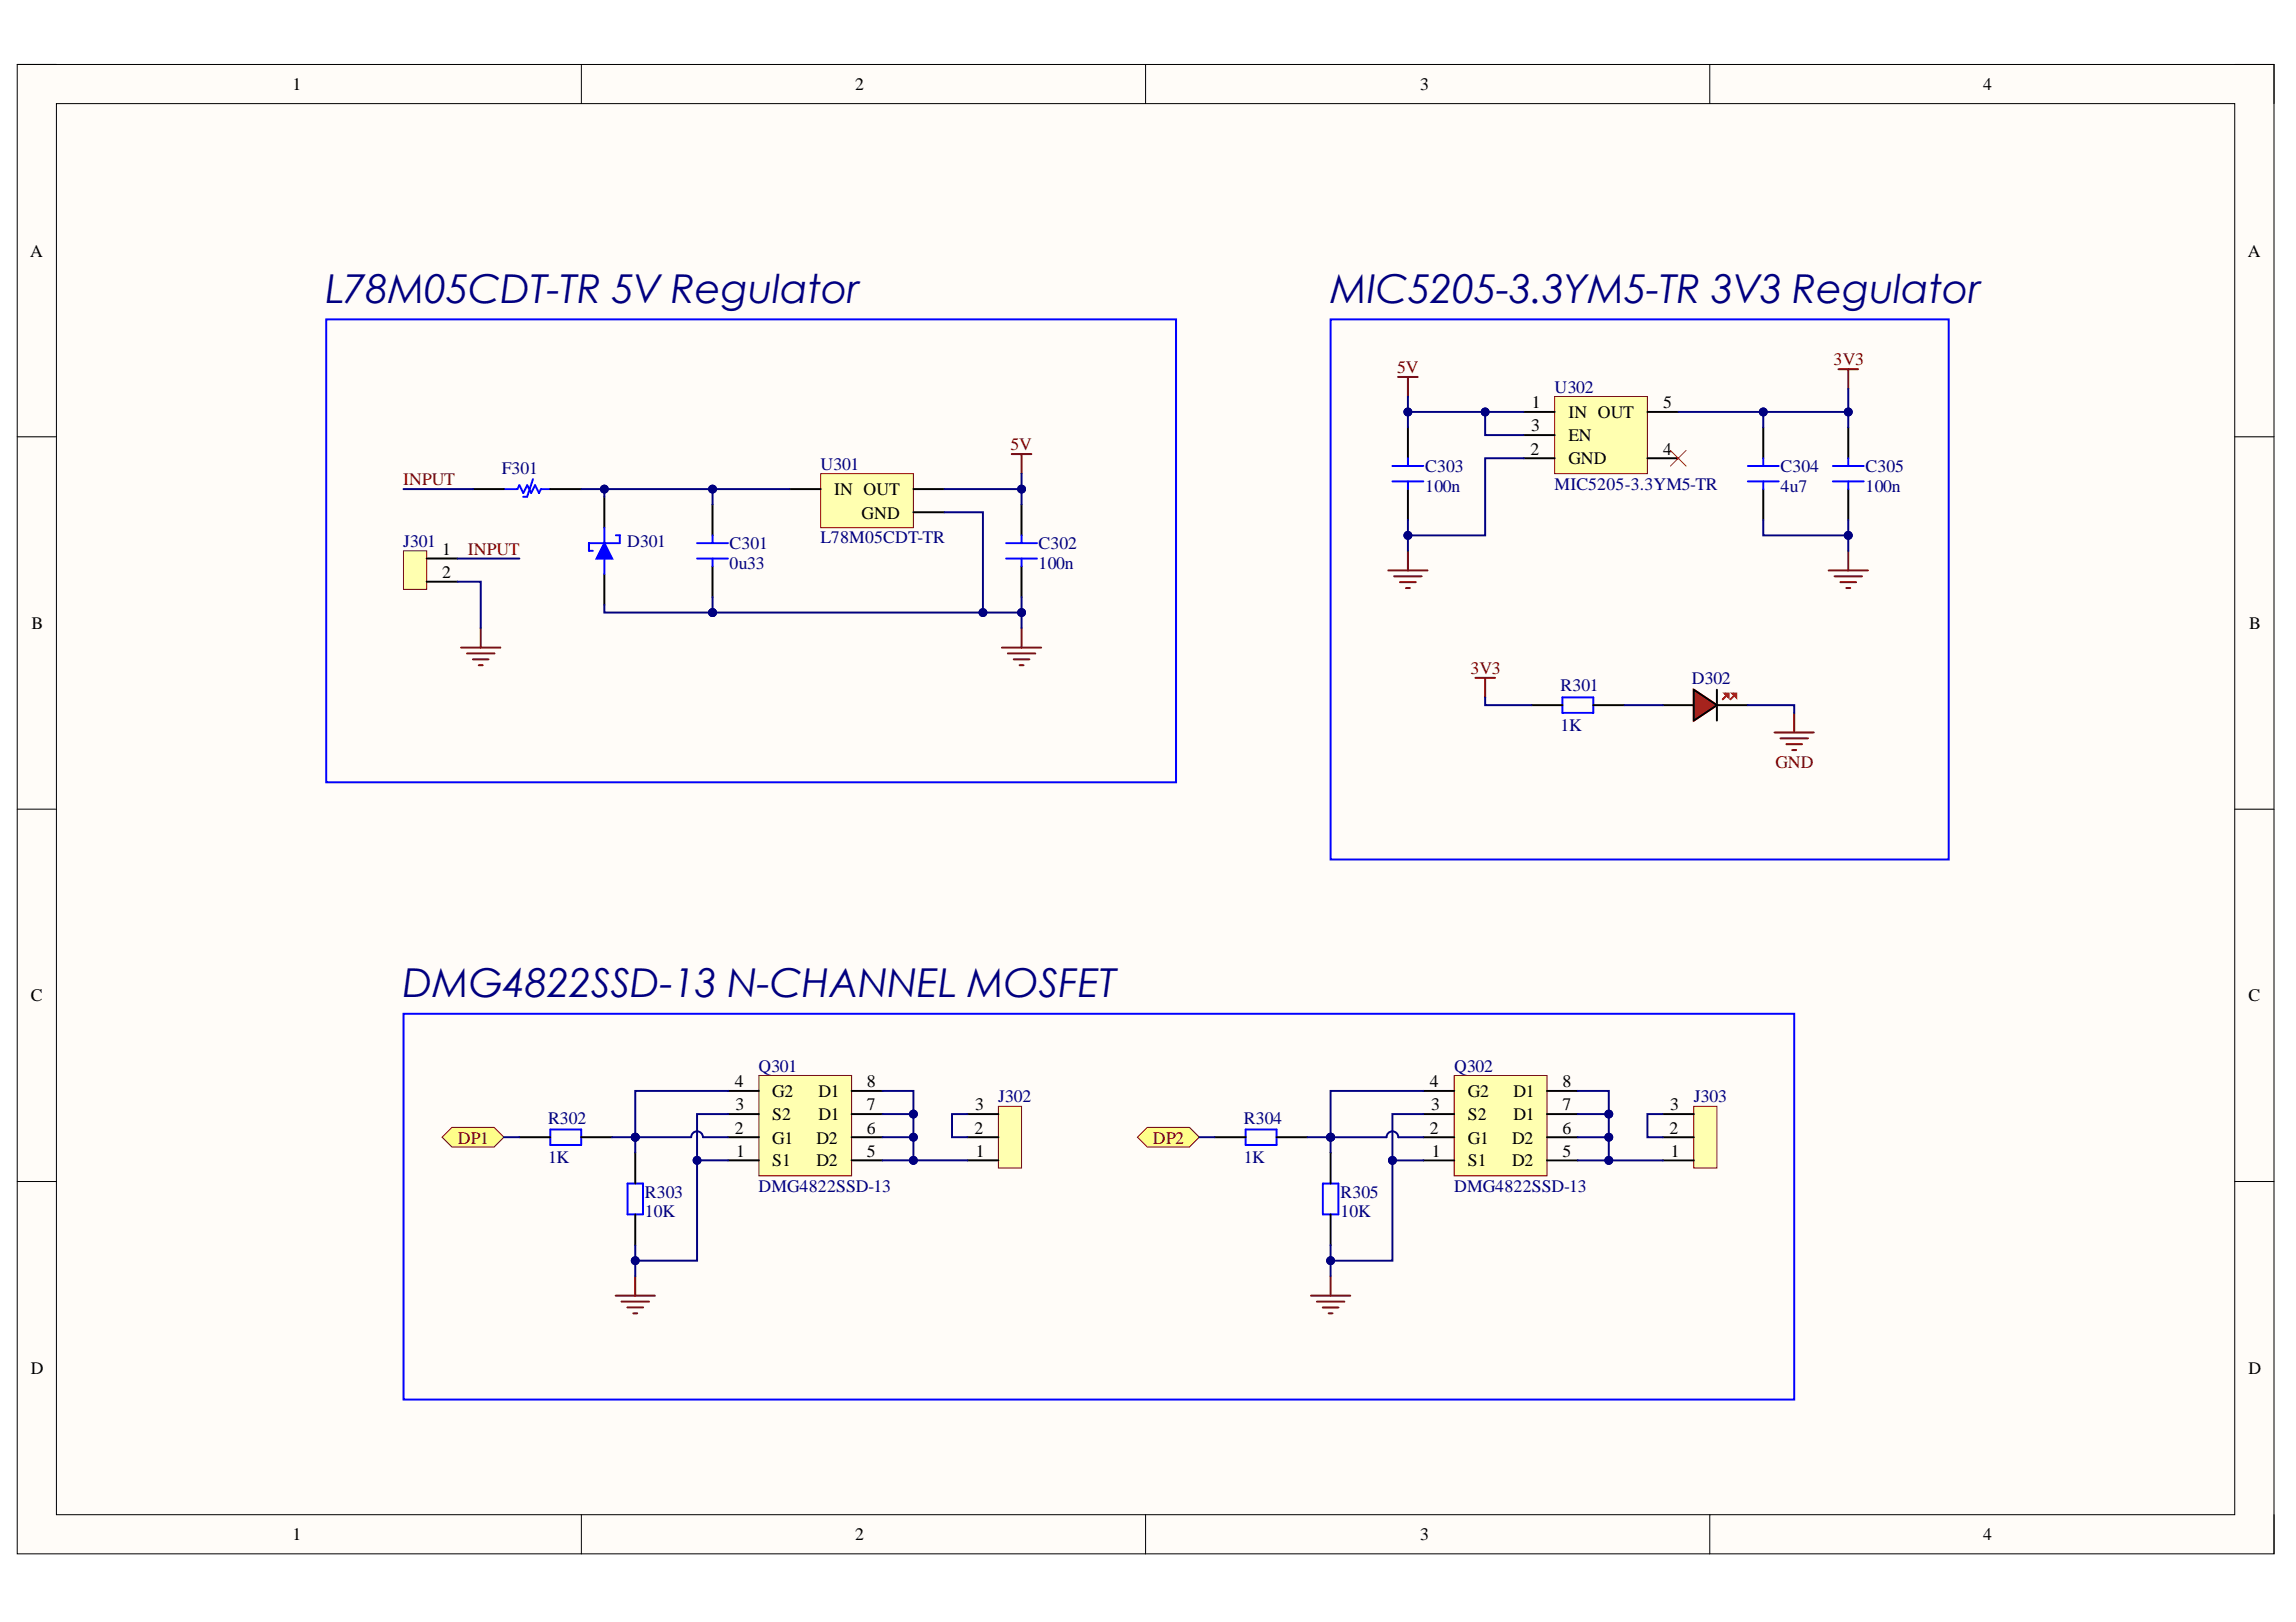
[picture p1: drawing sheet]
<svg xmlns="http://www.w3.org/2000/svg" width="297mm" height="210mm" viewBox="0 0 297 210" stroke-linecap="round" stroke-linejoin="round" font-family="sans-serif">
<defs><g id="words">
<g font-size="5.1" fill="#000080">
<text x="42.2" y="39.3">L78M05CDT-TR 5V Regulator</text>
<text x="172.1" y="39.3">MIC5205-3.3YM5-TR 3V3 Regulator</text>
<text x="52.1" y="129.1">DMG4822SSD-13 N-CHANNEL MOSFET</text>
</g>
<g font-size="2.3">
<text x="37.9" y="11.6">1</text>
<text x="110.6" y="11.6">2</text>
<text x="183.7" y="11.6">3</text>
<text x="256.6" y="11.6">4</text>
<text x="3.9" y="33.3">A</text>
<text x="290.8" y="33.3">A</text>
<text x="198.2" y="52.8">1</text>
<text x="215.2" y="52.8">5</text>
<text x="198" y="58.8">2</text>
<text x="198.1" y="55.8">3</text>
<text x="202.9" y="54.1">IN OUT</text>
<text x="202.9" y="57.1">EN</text>
<text x="215.2" y="58.8">4</text>
<text x="107.9" y="64.1">IN OUT</text>
<text x="202.9" y="60.1">GND</text>
<text x="57.2" y="71.8">1</text>
<text x="111.5" y="67.1">GND</text>
<text x="57.2" y="74.8">2</text>
<text x="4.1" y="81.4">B</text>
<text x="291" y="81.4">B</text>
<text x="4" y="129.6">C</text>
<text x="290.9" y="129.6">C</text>
<text x="95.1" y="140.7">4</text>
<text x="95.2" y="143.7">3</text>
<text x="99.9" y="142">G2</text>
<text x="105.9" y="142">D1</text>
<text x="112.1" y="143.7">7</text>
<text x="112.1" y="140.7">8</text>
<text x="126.2" y="143.7">3</text>
<text x="185" y="140.7">4</text>
<text x="185.2" y="143.7">3</text>
<text x="189.9" y="142">G2</text>
<text x="195.8" y="142">D1</text>
<text x="202.1" y="143.7">7</text>
<text x="202.1" y="140.7">8</text>
<text x="216.1" y="143.7">3</text>
<text x="95.1" y="146.7">2</text>
<text x="95.2" y="149.7">1</text>
<text x="99.9" y="148">G1</text>
<text x="99.9" y="144.9">S2</text>
<text x="105.6" y="148">D2</text>
<text x="105.9" y="144.9">D1</text>
<text x="112.1" y="149.7">5</text>
<text x="112.1" y="146.7">6</text>
<text x="126.1" y="146.7">2</text>
<text x="126.3" y="149.7">1</text>
<text x="185" y="146.7">2</text>
<text x="185.2" y="149.7">1</text>
<text x="189.9" y="148">G1</text>
<text x="189.9" y="144.9">S2</text>
<text x="195.6" y="148">D2</text>
<text x="195.8" y="144.9">D1</text>
<text x="202.1" y="149.7">5</text>
<text x="202.1" y="146.7">6</text>
<text x="216" y="146.7">2</text>
<text x="216.2" y="149.7">1</text>
<text x="99.9" y="150.9">S1</text>
<text x="105.6" y="150.9">D2</text>
<text x="189.9" y="150.9">S1</text>
<text x="195.6" y="150.9">D2</text>
<text x="4" y="177.8">D</text>
<text x="290.9" y="177.8">D</text>
<text x="37.9" y="199.3">1</text>
<text x="110.6" y="199.3">2</text>
<text x="183.7" y="199.3">3</text>
<text x="256.6" y="199.3">4</text>
</g>
<g font-size="2.3" fill="#800000">
<text x="237.2" y="47.3">3V3</text>
<text x="180.8" y="48.3">5V</text>
<text x="130.7" y="58.2">5V</text>
<text x="52.1" y="62.8">INPUT</text>
<text x="60.5" y="71.8">INPUT</text>
<text x="190.2" y="87.2">3V3</text>
<text x="229.7" y="99.4">GND</text>
<text x="59.2" y="148">DP1</text>
<text x="149.2" y="148">DP2</text>
</g>
<g font-size="2.3" fill="#000080">
<text x="201.1" y="50.8">U302</text>
<text x="64.9" y="61.3">F301</text>
<text x="106.1" y="60.8">U301</text>
<text x="184.4" y="61.1">C303</text>
<text x="184.4" y="63.6">100n</text>
<text x="201.1" y="63.4">MIC5205-3.3YM5-TR</text>
<text x="230.4" y="61.1">C304</text>
<text x="230.4" y="63.6">4u7</text>
<text x="241.4" y="61.1">C305</text>
<text x="241.4" y="63.6">100n</text>
<text x="52.1" y="70.8">J301</text>
<text x="81.1" y="70.8">D301</text>
<text x="94.4" y="71.1">C301</text>
<text x="106.1" y="70.3">L78M05CDT-TR</text>
<text x="134.4" y="71.1">C302</text>
<text x="94.4" y="73.6">0u33</text>
<text x="134.4" y="73.6">100n</text>
<text x="201.9" y="89.5">R301</text>
<text x="218.9" y="88.6">D302</text>
<text x="201.9" y="94.5">1K</text>
<text x="98.1" y="138.7">Q301</text>
<text x="129.1" y="142.7">J302</text>
<text x="188.1" y="138.7">Q302</text>
<text x="219.1" y="142.7">J303</text>
<text x="70.9" y="145.5">R302</text>
<text x="160.9" y="145.5">R304</text>
<text x="70.9" y="150.5">1K</text>
<text x="83.4" y="155">R303</text>
<text x="98.1" y="154.2">DMG4822SSD-13</text>
<text x="160.9" y="150.5">1K</text>
<text x="173.4" y="155">R305</text>
<text x="188.1" y="154.2">DMG4822SSD-13</text>
<text x="83.4" y="157.5">10K</text>
<text x="173.4" y="157.5">10K</text>
</g>
</g></defs>
<path d="M2.2 8.3h292v192.8h-292z" fill-rule="evenodd" fill="#fffcf8"/>
<path d="M2.2 8.3h292v192.8h-292z" fill="none" stroke="#000" stroke-width=".13"/>
<path d="M7.3 13.4h281.8v182.6h-281.8z" fill-rule="evenodd" fill="#fffcf8"/>
<g fill="none" stroke="#000" stroke-width=".13">
<path d="M2.2 8.3h5.1M7.3 13.4h281.8v182.6h-281.8zM75.2 8.3v5.1M148.2 8.3v5.1M221.2 8.3v5.1M289.1 8.3h5.1v5.1M2.2 56.5h5.1M289.1 56.5h5.1M2.2 104.7h5.1M289.1 104.7h5.1M2.2 152.9h5.1M289.1 152.9h5.1"/>
<path d="M75.2 196v5.1M148.2 196v5.1M221.2 196v5.1M294.2 196v5.1"/>
</g>
<path d="M201.1 51.3h12v10h-12z" fill-rule="evenodd" fill="#ffffb0"/>
<path d="M201.1 51.3h12v10h-12z" fill="none" stroke="#800000" stroke-width=".13"/>
<path d="M197.1 53.3h4M197.1 59.3h4M197.1 56.3h4M213.1 53.3h4M213.1 59.3h4" fill="none" stroke="#000" stroke-width=".25"/>
<path d="M106.2 61.3h12v7h-12z" fill-rule="evenodd" fill="#ffffb0"/>
<path d="M106.2 61.3h12v7h-12z" fill="none" stroke="#800000" stroke-width=".13"/>
<path d="M61.2 63.3h4M71.2 63.3h4M78.2 64.3v4M78.2 74.3v4M92.2 65.3v4M92.2 73.3v4M102.2 63.3h4M118.2 63.3h4M118.2 66.3h4M132.2 65.3v4M132.2 73.3v4" fill="none" stroke="#000" stroke-width=".25"/>
<g fill="none" stroke="#00f" stroke-width=".25">
<path d="M65.2 63.3h1.7l.3-.5 .5 1 .5-1 .5 1 .5-1 .5 1 .3-.5h1.2M69 62l-.8 2.3h-.5M78.2 68.3v2M78.2 72.3v2M79.7 69.3h.5v1h-4v1h.5M90.2 72.3h4M90.2 70.3h4M92.2 69.3v1M92.2 72.3v1M130.2 72.3h4M130.2 70.3h4M132.2 69.3v1"/>
<path d="M132.2 72.3v1"/>
</g>
<path d="M59.7 83.8h5M60.4 84.6h3.6M61.2 85.3h2M61.9 86.1h.5M62.2 81.3v2.5" fill="none" stroke="#800000" stroke-width=".25"/>
<path d="M78.2 70.3l1 2h-2z" fill="#00f"/>
<g fill="none" stroke="#00f" stroke-width=".25">
<path d="M42.2 41.3h110v59.9h-110zM172.1 41.3h80v69.9h-80zM182.1 59.3v1M228.1 59.3v1M239.1 59.3v1M78.2 70.3l1 2h-2zM180.1 62.3h4M180.1 60.3h4M182.1 62.3v1M226.1 62.3h4M226.1 60.3h4M228.1 62.3v1"/>
<path d="M237.1 62.3h4M237.1 60.3h4M239.1 62.3v1"/>
</g>
<g fill="none" stroke="#800000" stroke-width=".25">
<path d="M130.9 58.8h2.5M132.2 58.8v2.5M180.9 48.8h2.5M182.1 48.8v2.5M237.8 47.8h2.6M239.1 47.8v2.5M179.6 73.8h5.1M180.4 74.6h3.5M181.1 75.3h2.1M181.9 76.1h.5M182.1 71.3v2.5M236.6 73.8h5.1"/>
<path d="M237.3 74.6h3.6M238.1 75.3h2M238.9 76.1h.5M239.1 71.3v2.5M129.6 83.8h5.1M130.4 84.6h3.5M131.1 85.3h2.1M131.9 86.1h.5M132.2 81.3v2.5"/>
</g>
<path d="M182.1 55.3v4M228.1 55.3v4M239.1 55.3v4M182.1 63.3v4M228.1 63.3v4M239.1 63.3v4M215.1 91.3h4M222.1 89.3v3.9" fill="none" stroke="#000" stroke-width=".25"/>
<path d="M216.1 58.3l2 2M218.1 58.3l-2 2" fill="none" stroke="#f00" stroke-width=".13"/>
<path d="M219.1 89.3l3 2-3 1.9z" fill="#f00"/>
<path d="M219.1 89.3l3 2-3 1.9z" fill="none" stroke="#f00" stroke-width=".25"/>
<path d="M219.1 89.3l3 2-3 1.9zM222.1 91.3h4" fill="none" stroke="#000" stroke-width=".25"/>
<path d="M223.1 89.7h.5v.6z" fill="#f00"/>
<path d="M223.1 89.7h.5v.6zM223.4 90l-.5 .5" fill="none" stroke="#f00" stroke-width=".25"/>
<path d="M224.1 89.7h.5v.6z" fill="#f00"/>
<path d="M224.1 89.7h.5v.6zM224.4 90l-.5 .5" fill="none" stroke="#f00" stroke-width=".25"/>
<path d="M202.1 90.3h4v2h-4z" fill="none" stroke="#00f" stroke-width=".25"/>
<path d="M198.1 91.3h4M206.1 91.3h4" fill="none" stroke="#000" stroke-width=".25"/>
<path d="M190.9 87.7h2.5M192.1 87.7v2.6M229.6 94.8h5.1M230.3 95.5h3.6M231.1 96.3h2M231.9 97.1h.5M232.1 92.3v2.5" fill="none" stroke="#800000" stroke-width=".25"/>
<path d="M98.2 139.2h12v13h-12z" fill-rule="evenodd" fill="#ffffb0"/>
<path d="M98.2 139.2h12v13h-12z" fill="none" stroke="#800000" stroke-width=".13"/>
<path d="M94.2 150.2h4M94.2 147.2h4M94.2 144.2h4M94.2 141.2h4M110.2 150.2h4M110.2 147.2h4M110.2 144.2h4M110.2 141.2h4" fill="none" stroke="#000" stroke-width=".25"/>
<path d="M129.2 143.2h3v8h-3z" fill-rule="evenodd" fill="#ffffb0"/>
<path d="M129.2 143.2h3v8h-3z" fill="none" stroke="#800000" stroke-width=".13"/>
<path d="M67.2 147.2h4M75.2 147.2h4M125.2 150.2h4M125.2 147.2h4M125.2 144.2h4" fill="none" stroke="#000" stroke-width=".25"/>
<path d="M79.6 167.7h5.1M80.4 168.4h3.6M81.2 169.2h2M81.9 170h.5M82.2 165.1v2.6" fill="none" stroke="#800000" stroke-width=".25"/>
<path d="M71.2 146.2h4v2h-4z" fill="none" stroke="#00f" stroke-width=".25"/>
<path d="M57.2 147.2l1.3-1.3h5.4l1.3 1.3-1.3 1.2h-5.4z" fill-rule="evenodd" fill="#ffff80"/>
<path d="M57.2 147.2l1.3-1.3h5.4l1.3 1.3-1.3 1.2h-5.4z" fill="none" stroke="#800000" stroke-width=".13"/>
<path d="M52.2 131.2h179.9v49.9h-179.9zM81.2 153.2h2v4h-2z" fill="none" stroke="#00f" stroke-width=".25"/>
<path d="M82.2 149.2v4M82.2 157.2v3.9" fill="none" stroke="#000" stroke-width=".25"/>
<path d="M188.1 139.2h12v13h-12z" fill-rule="evenodd" fill="#ffffb0"/>
<path d="M188.1 139.2h12v13h-12z" fill="none" stroke="#800000" stroke-width=".13"/>
<path d="M184.1 150.2h4M184.1 147.2h4M184.1 144.2h4M184.1 141.2h4M200.1 150.2h4M200.1 147.2h4M200.1 144.2h4M200.1 141.2h4" fill="none" stroke="#000" stroke-width=".25"/>
<path d="M219.1 143.2h3v8h-3z" fill-rule="evenodd" fill="#ffffb0"/>
<path d="M219.1 143.2h3v8h-3z" fill="none" stroke="#800000" stroke-width=".13"/>
<path d="M157.2 147.2h4M165.1 147.2h4M215.1 150.2h4M215.1 147.2h4M215.1 144.2h4" fill="none" stroke="#000" stroke-width=".25"/>
<path d="M161.2 146.2h3.9v2h-3.9z" fill="none" stroke="#00f" stroke-width=".25"/>
<path d="M147.2 147.2l1.2-1.3h5.5l1.3 1.3-1.3 1.2h-5.5z" fill-rule="evenodd" fill="#ffff80"/>
<path d="M147.2 147.2l1.2-1.3h5.5l1.3 1.3-1.3 1.2h-5.5z" fill="none" stroke="#800000" stroke-width=".13"/>
<path d="M171.1 153.2v4h2v-4h-2" fill="none" stroke="#00f" stroke-width=".25"/>
<path d="M172.1 149.2v4M172.1 157.2v3.9" fill="none" stroke="#000" stroke-width=".25"/>
<path d="M169.6 167.7h5.1M170.4 168.4h3.5M171.1 169.2h2.1M171.9 170h.5M172.1 165.1v2.6" fill="none" stroke="#800000" stroke-width=".25"/>
<path d="M52.2 71.3h3v5h-3z" fill-rule="evenodd" fill="#ffffb0"/>
<path d="M52.2 71.3h3v5h-3z" fill="none" stroke="#800000" stroke-width=".13"/>
<path d="M55.2 72.3h4M55.2 75.3h4" fill="none" stroke="#000" stroke-width=".25"/>
<path d="M52.2 63.3h9M59.2 72.3h8M75.2 63.3h27" fill="none" stroke="#000080" stroke-width=".25"/>
<circle cx="78.2" cy="63.3" r=".51" fill="#000080"/>
<circle cx="78.2" cy="63.3" r=".51" fill="none" stroke="#000080" stroke-width=".13"/>
<circle cx="92.2" cy="63.3" r=".51" fill="#000080"/>
<circle cx="92.2" cy="63.3" r=".51" fill="none" stroke="#000080" stroke-width=".13"/>
<path d="M92.2 63.3v2" fill="none" stroke="#000080" stroke-width=".25"/>
<circle cx="92.2" cy="63.3" r=".51" fill="#000080"/>
<circle cx="92.2" cy="63.3" r=".51" fill="none" stroke="#000080" stroke-width=".13"/>
<path d="M78.2 63.3v1" fill="none" stroke="#000080" stroke-width=".25"/>
<circle cx="78.2" cy="63.3" r=".51" fill="#000080"/>
<circle cx="78.2" cy="63.3" r=".51" fill="none" stroke="#000080" stroke-width=".13"/>
<path d="M78.2 78.3v1h14" fill="none" stroke="#000080" stroke-width=".25"/>
<circle cx="92.2" cy="79.3" r=".51" fill="#000080"/>
<circle cx="92.2" cy="79.3" r=".51" fill="none" stroke="#000080" stroke-width=".13"/>
<path d="M122.2 63.3h10v2" fill="none" stroke="#000080" stroke-width=".25"/>
<circle cx="132.2" cy="63.3" r=".51" fill="#000080"/>
<circle cx="132.2" cy="63.3" r=".51" fill="none" stroke="#000080" stroke-width=".13"/>
<path d="M132.2 77.3v2" fill="none" stroke="#000080" stroke-width=".25"/>
<circle cx="132.2" cy="79.3" r=".51" fill="#000080"/>
<circle cx="132.2" cy="79.3" r=".51" fill="none" stroke="#000080" stroke-width=".13"/>
<path d="M132.2 61.3v2" fill="none" stroke="#000080" stroke-width=".25"/>
<circle cx="132.2" cy="63.3" r=".51" fill="#000080"/>
<circle cx="132.2" cy="63.3" r=".51" fill="none" stroke="#000080" stroke-width=".13"/>
<path d="M122.2 66.3h5v13" fill="none" stroke="#000080" stroke-width=".25"/>
<circle cx="127.2" cy="79.3" r=".51" fill="#000080"/>
<circle cx="127.2" cy="79.3" r=".51" fill="none" stroke="#000080" stroke-width=".13"/>
<path d="M92.2 79.3h40v2" fill="none" stroke="#000080" stroke-width=".25"/>
<circle cx="92.2" cy="79.3" r=".51" fill="#000080"/>
<circle cx="92.2" cy="79.3" r=".51" fill="none" stroke="#000080" stroke-width=".13"/>
<circle cx="127.2" cy="79.3" r=".51" fill="#000080"/>
<circle cx="127.2" cy="79.3" r=".51" fill="none" stroke="#000080" stroke-width=".13"/>
<circle cx="132.2" cy="79.3" r=".51" fill="#000080"/>
<circle cx="132.2" cy="79.3" r=".51" fill="none" stroke="#000080" stroke-width=".13"/>
<path d="M92.2 77.3v2" fill="none" stroke="#000080" stroke-width=".25"/>
<circle cx="92.2" cy="79.3" r=".51" fill="#000080"/>
<circle cx="92.2" cy="79.3" r=".51" fill="none" stroke="#000080" stroke-width=".13"/>
<path d="M197.1 59.3h-5v10h-10" fill="none" stroke="#000080" stroke-width=".25"/>
<circle cx="182.1" cy="69.3" r=".51" fill="#000080"/>
<circle cx="182.1" cy="69.3" r=".51" fill="none" stroke="#000080" stroke-width=".13"/>
<path d="M239.1 50.3v3h-22" fill="none" stroke="#000080" stroke-width=".25"/>
<circle cx="228.1" cy="53.3" r=".51" fill="#000080"/>
<circle cx="228.1" cy="53.3" r=".51" fill="none" stroke="#000080" stroke-width=".13"/>
<circle cx="239.1" cy="53.3" r=".51" fill="#000080"/>
<circle cx="239.1" cy="53.3" r=".51" fill="none" stroke="#000080" stroke-width=".13"/>
<path d="M228.1 53.3v2" fill="none" stroke="#000080" stroke-width=".25"/>
<circle cx="228.1" cy="53.3" r=".51" fill="#000080"/>
<circle cx="228.1" cy="53.3" r=".51" fill="none" stroke="#000080" stroke-width=".13"/>
<path d="M182.1 67.3v4" fill="none" stroke="#000080" stroke-width=".25"/>
<circle cx="182.1" cy="69.3" r=".51" fill="#000080"/>
<circle cx="182.1" cy="69.3" r=".51" fill="none" stroke="#000080" stroke-width=".13"/>
<path d="M182.1 51.3v4" fill="none" stroke="#000080" stroke-width=".25"/>
<circle cx="182.1" cy="53.3" r=".51" fill="#000080"/>
<circle cx="182.1" cy="53.3" r=".51" fill="none" stroke="#000080" stroke-width=".13"/>
<path d="M182.1 53.3h15" fill="none" stroke="#000080" stroke-width=".25"/>
<circle cx="192.1" cy="53.3" r=".51" fill="#000080"/>
<circle cx="192.1" cy="53.3" r=".51" fill="none" stroke="#000080" stroke-width=".13"/>
<circle cx="182.1" cy="53.3" r=".51" fill="#000080"/>
<circle cx="182.1" cy="53.3" r=".51" fill="none" stroke="#000080" stroke-width=".13"/>
<path d="M192.1 53.3v3h5" fill="none" stroke="#000080" stroke-width=".25"/>
<circle cx="192.1" cy="53.3" r=".51" fill="#000080"/>
<circle cx="192.1" cy="53.3" r=".51" fill="none" stroke="#000080" stroke-width=".13"/>
<path d="M239.1 53.3v2" fill="none" stroke="#000080" stroke-width=".25"/>
<circle cx="239.1" cy="53.3" r=".51" fill="#000080"/>
<circle cx="239.1" cy="53.3" r=".51" fill="none" stroke="#000080" stroke-width=".13"/>
<path d="M192.1 90.3v1h6M210.1 91.3h5M226.1 91.3h6v1M114.2 141.2h4v9" fill="none" stroke="#000080" stroke-width=".25"/>
<circle cx="118.2" cy="144.2" r=".51" fill="#000080"/>
<circle cx="118.2" cy="144.2" r=".51" fill="none" stroke="#000080" stroke-width=".13"/>
<circle cx="118.2" cy="147.2" r=".51" fill="#000080"/>
<circle cx="118.2" cy="147.2" r=".51" fill="none" stroke="#000080" stroke-width=".13"/>
<circle cx="118.2" cy="150.2" r=".51" fill="#000080"/>
<circle cx="118.2" cy="150.2" r=".51" fill="none" stroke="#000080" stroke-width=".13"/>
<path d="M114.2 144.2h4" fill="none" stroke="#000080" stroke-width=".25"/>
<circle cx="118.2" cy="144.2" r=".51" fill="#000080"/>
<circle cx="118.2" cy="144.2" r=".51" fill="none" stroke="#000080" stroke-width=".13"/>
<path d="M114.2 147.2h4" fill="none" stroke="#000080" stroke-width=".25"/>
<circle cx="118.2" cy="147.2" r=".51" fill="#000080"/>
<circle cx="118.2" cy="147.2" r=".51" fill="none" stroke="#000080" stroke-width=".13"/>
<path d="M114.2 150.2h11" fill="none" stroke="#000080" stroke-width=".25"/>
<circle cx="118.2" cy="150.2" r=".51" fill="#000080"/>
<circle cx="118.2" cy="150.2" r=".51" fill="none" stroke="#000080" stroke-width=".13"/>
<path d="M94.2 144.2h-4v6h4M125.2 144.2h-2v3h2" fill="none" stroke="#000080" stroke-width=".25"/>
<circle cx="90.2" cy="150.2" r=".51" fill="#000080"/>
<circle cx="90.2" cy="150.2" r=".51" fill="none" stroke="#000080" stroke-width=".13"/>
<path d="M94.2 141.2h-12v6" fill="none" stroke="#000080" stroke-width=".25"/>
<circle cx="82.2" cy="147.2" r=".51" fill="#000080"/>
<circle cx="82.2" cy="147.2" r=".51" fill="none" stroke="#000080" stroke-width=".13"/>
<path d="M79.2 147.2h3" fill="none" stroke="#000080" stroke-width=".25"/>
<circle cx="82.2" cy="147.2" r=".51" fill="#000080"/>
<circle cx="82.2" cy="147.2" r=".51" fill="none" stroke="#000080" stroke-width=".13"/>
<path d="M82.2 147.2h7.2a.76 .76 0 0 1 .8-.8 .76 .76 0 0 1 .7 .8h3.3" fill="none" stroke="#000080" stroke-width=".25"/>
<circle cx="82.2" cy="147.2" r=".51" fill="#000080"/>
<circle cx="82.2" cy="147.2" r=".51" fill="none" stroke="#000080" stroke-width=".13"/>
<path d="M82.2 161.1v2" fill="none" stroke="#000080" stroke-width=".25"/>
<circle cx="82.2" cy="163.1" r=".51" fill="#000080"/>
<circle cx="82.2" cy="163.1" r=".51" fill="none" stroke="#000080" stroke-width=".13"/>
<path d="M82.2 147.2v2" fill="none" stroke="#000080" stroke-width=".25"/>
<circle cx="82.2" cy="147.2" r=".51" fill="#000080"/>
<circle cx="82.2" cy="147.2" r=".51" fill="none" stroke="#000080" stroke-width=".13"/>
<path d="M90.2 150.2v12.9h-8v2" fill="none" stroke="#000080" stroke-width=".25"/>
<circle cx="90.2" cy="150.2" r=".51" fill="#000080"/>
<circle cx="90.2" cy="150.2" r=".51" fill="none" stroke="#000080" stroke-width=".13"/>
<circle cx="82.2" cy="163.1" r=".51" fill="#000080"/>
<circle cx="82.2" cy="163.1" r=".51" fill="none" stroke="#000080" stroke-width=".13"/>
<path d="M204.1 141.2h4v9" fill="none" stroke="#000080" stroke-width=".25"/>
<circle cx="208.1" cy="144.2" r=".51" fill="#000080"/>
<circle cx="208.1" cy="144.2" r=".51" fill="none" stroke="#000080" stroke-width=".13"/>
<circle cx="208.1" cy="147.2" r=".51" fill="#000080"/>
<circle cx="208.1" cy="147.2" r=".51" fill="none" stroke="#000080" stroke-width=".13"/>
<circle cx="208.1" cy="150.2" r=".51" fill="#000080"/>
<circle cx="208.1" cy="150.2" r=".51" fill="none" stroke="#000080" stroke-width=".13"/>
<path d="M204.1 144.2h4" fill="none" stroke="#000080" stroke-width=".25"/>
<circle cx="208.1" cy="144.2" r=".51" fill="#000080"/>
<circle cx="208.1" cy="144.2" r=".51" fill="none" stroke="#000080" stroke-width=".13"/>
<path d="M204.1 147.2h4" fill="none" stroke="#000080" stroke-width=".25"/>
<circle cx="208.1" cy="147.2" r=".51" fill="#000080"/>
<circle cx="208.1" cy="147.2" r=".51" fill="none" stroke="#000080" stroke-width=".13"/>
<path d="M204.1 150.2h11" fill="none" stroke="#000080" stroke-width=".25"/>
<circle cx="208.1" cy="150.2" r=".51" fill="#000080"/>
<circle cx="208.1" cy="150.2" r=".51" fill="none" stroke="#000080" stroke-width=".13"/>
<path d="M184.1 144.2h-4v6h4M215.1 144.2h-2v3h2" fill="none" stroke="#000080" stroke-width=".25"/>
<circle cx="180.1" cy="150.2" r=".51" fill="#000080"/>
<circle cx="180.1" cy="150.2" r=".51" fill="none" stroke="#000080" stroke-width=".13"/>
<path d="M184.1 141.2h-12v6" fill="none" stroke="#000080" stroke-width=".25"/>
<circle cx="172.1" cy="147.2" r=".51" fill="#000080"/>
<circle cx="172.1" cy="147.2" r=".51" fill="none" stroke="#000080" stroke-width=".13"/>
<path d="M169.1 147.2h3" fill="none" stroke="#000080" stroke-width=".25"/>
<circle cx="172.1" cy="147.2" r=".51" fill="#000080"/>
<circle cx="172.1" cy="147.2" r=".51" fill="none" stroke="#000080" stroke-width=".13"/>
<path d="M172.1 147.2h7.3a.76 .76 0 0 1 .7-.8 .76 .76 0 0 1 .8 .8h3.2" fill="none" stroke="#000080" stroke-width=".25"/>
<circle cx="172.1" cy="147.2" r=".51" fill="#000080"/>
<circle cx="172.1" cy="147.2" r=".51" fill="none" stroke="#000080" stroke-width=".13"/>
<path d="M172.1 161.1v2" fill="none" stroke="#000080" stroke-width=".25"/>
<circle cx="172.1" cy="163.1" r=".51" fill="#000080"/>
<circle cx="172.1" cy="163.1" r=".51" fill="none" stroke="#000080" stroke-width=".13"/>
<path d="M172.1 147.2v2" fill="none" stroke="#000080" stroke-width=".25"/>
<circle cx="172.1" cy="147.2" r=".51" fill="#000080"/>
<circle cx="172.1" cy="147.2" r=".51" fill="none" stroke="#000080" stroke-width=".13"/>
<path d="M180.1 150.2v12.9h-8v2" fill="none" stroke="#000080" stroke-width=".25"/>
<circle cx="180.1" cy="150.2" r=".51" fill="#000080"/>
<circle cx="180.1" cy="150.2" r=".51" fill="none" stroke="#000080" stroke-width=".13"/>
<circle cx="172.1" cy="163.1" r=".51" fill="#000080"/>
<circle cx="172.1" cy="163.1" r=".51" fill="none" stroke="#000080" stroke-width=".13"/>
<path d="M239.1 69.3v2M65.2 147.2h2M155.2 147.2h2" fill="none" stroke="#000080" stroke-width=".25"/>
<circle cx="239.1" cy="69.3" r=".51" fill="#000080"/>
<circle cx="239.1" cy="69.3" r=".51" fill="none" stroke="#000080" stroke-width=".13"/>
<path d="M228.1 67.3v2h11v-2" fill="none" stroke="#000080" stroke-width=".25"/>
<circle cx="239.1" cy="69.3" r=".51" fill="#000080"/>
<circle cx="239.1" cy="69.3" r=".51" fill="none" stroke="#000080" stroke-width=".13"/>
<path d="M59.2 75.3h3v6" fill="none" stroke="#000080" stroke-width=".25"/>
<use href="#words"/>
</svg>
